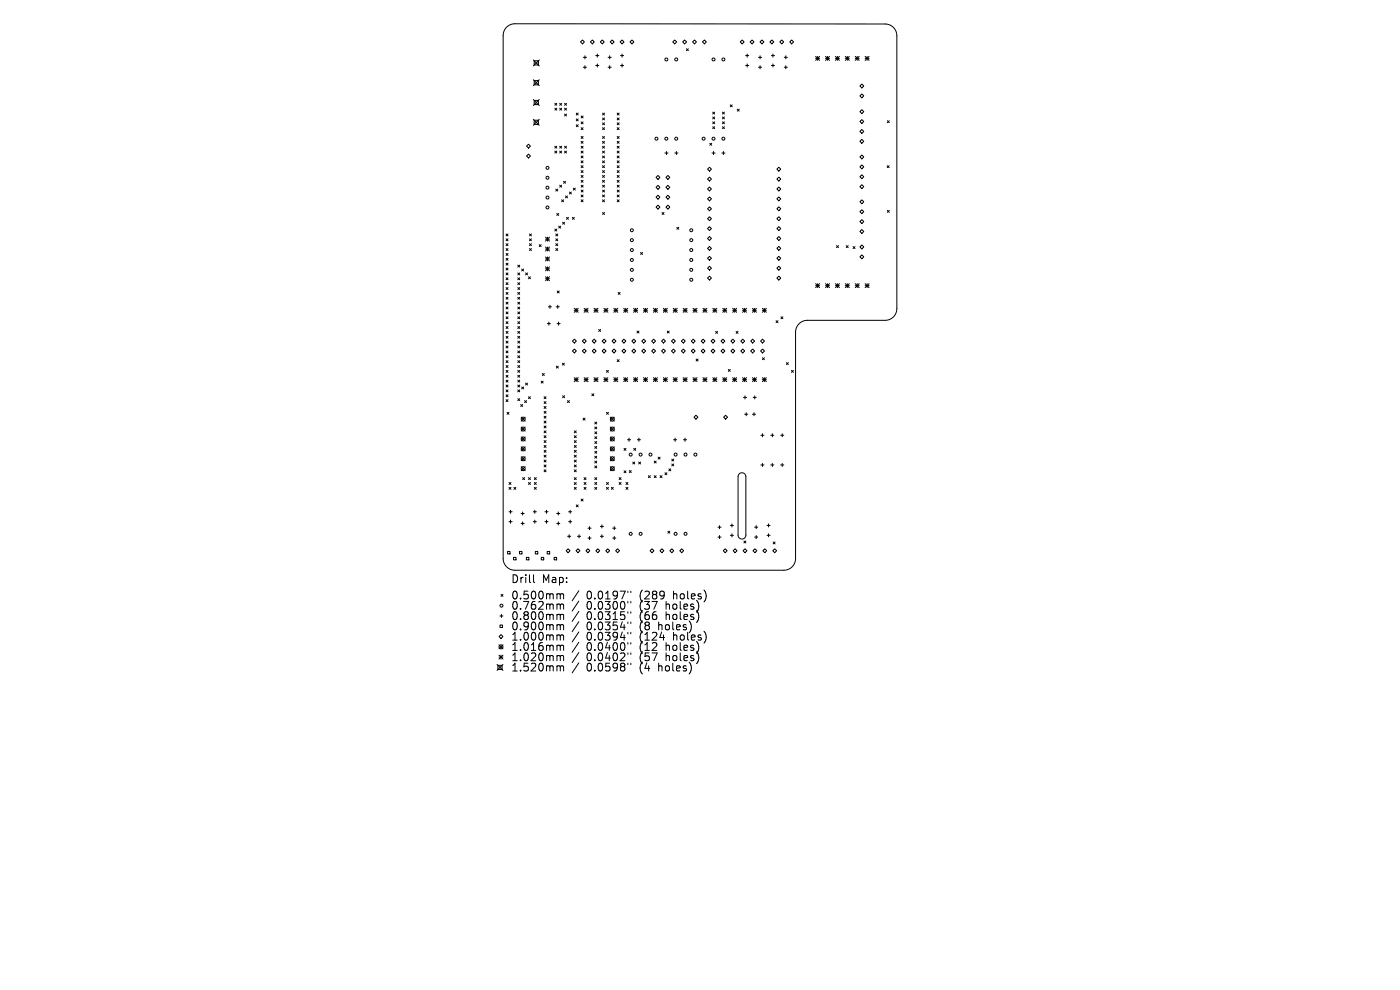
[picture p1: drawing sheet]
<svg xmlns="http://www.w3.org/2000/svg" width="297mm" height="210mm" viewBox="0 0 297 210" stroke-linecap="round" stroke-linejoin="round" font-family="sans-serif">
<defs><g id="words">
<g font-size="2.3">
<text x="108.4" y="123.9">Drill</text>
<text x="115" y="123.9">Map:</text>
<text x="108.4" y="127.4">0.500mm</text>
<text x="108.4" y="129.6">0.762mm</text>
<text x="108.4" y="131.7">0.800mm</text>
<text x="124.4" y="127.4">0.0197&quot;</text>
<text x="124.4" y="129.6">0.0300&quot;</text>
<text x="124.4" y="131.7">0.0315&quot;</text>
<text x="135.8" y="127.4">(289</text>
<text x="135.8" y="129.6">(37</text>
<text x="135.8" y="131.7">(66</text>
<text x="141.5" y="129.6">holes)</text>
<text x="141.5" y="131.7">holes)</text>
<text x="143" y="127.4">holes)</text>
<text x="108.4" y="133.9">0.900mm</text>
<text x="108.4" y="136.1">1.000mm</text>
<text x="124.4" y="133.9">0.0354&quot;</text>
<text x="124.4" y="136.1">0.0394&quot;</text>
<text x="135.8" y="133.9">(8</text>
<text x="135.8" y="136.1">(124</text>
<text x="139.9" y="133.9">holes)</text>
<text x="143" y="136.1">holes)</text>
<text x="108.4" y="138.3">1.016mm</text>
<text x="108.4" y="140.5">1.020mm</text>
<text x="108.4" y="142.7">1.520mm</text>
<text x="124.4" y="138.3">0.0400&quot;</text>
<text x="124.4" y="140.5">0.0402&quot;</text>
<text x="124.4" y="142.7">0.0598&quot;</text>
<text x="135.8" y="138.3">(12</text>
<text x="135.8" y="140.5">(57</text>
<text x="135.8" y="142.7">(4</text>
<text x="139.9" y="142.7">holes)</text>
<text x="141.5" y="138.3">holes)</text>
<text x="141.5" y="140.5">holes)</text>
</g>
</g></defs>
<g fill="none" stroke="#000" stroke-width=".21">
<path d="M107.5 5.8l.7-.5 1-.3 78.6 .1a2.48 2.48 0 0 1 2.5 2.5v57.9a2.48 2.48 0 0 1-2.5 2.4h-16.6a2.51 2.51 0 0 0-2.4 2.6v48a2.48 2.48 0 0 1-2.5 2.5h-57.1a2.48 2.48 0 0 1-2.5-2.5v-111l.3-1zM113.1 12.7l1.3 1.3M113.1 16.9l1.3 1.3M113.3 12.9h.9v.9h-.9zM113.3 17.1h.9v.9h-.9zM114.4 12.7l-1.3 1.3M114.4 16.9l-1.3 1.3M123.6 8.5l.4 .4-.4 .4-.4-.4zM123.8 12.2h.6M123.8 14.3h.6M124.1 11.8v.7M124.1 13.9v.7"/>
<path d="M125.7 8.5l.4 .4-.4 .4-.4-.4zM126.4 11.8h.6M126.4 13.9h.6M126.7 11.5v.6M126.7 13.6v.6M127.8 8.5l.4 .4-.4 .4-.4-.4zM129 12.2h.7M129 14.3h.7M129.3 11.8v.7M129.3 13.9v.7M129.9 8.5l.4 .4-.4 .4-.4-.4zM131.6 11.8h.7"/>
<path d="M131.6 13.9h.7M132 8.5l.4 .4-.4 .4-.4-.4zM132 11.5v.6M132 13.6v.6M134.1 8.5l.4 .4-.4 .4-.4-.4zM143.1 8.5l.4 .4-.4 .4-.4-.4zM145.2 8.5l.4 .4-.4 .4-.4-.4zM145.6 10.3l.4 .5M146 10.3l-.4 .5M147.3 8.5l.4 .4-.4 .4-.4-.4zM149.4 8.5l.5 .4-.5 .4-.4-.4zM157.4 8.5l.5 .4-.5 .4-.4-.4z"/>
<path d="M158.2 11.8h.6M158.2 13.9h.6M158.5 11.5v.6M158.5 13.6v.6M159.5 8.5l.5 .4-.5 .4-.4-.4zM160.9 12.2h.7M160.9 14.3h.7M161.2 11.8v.7M161.2 13.9v.7M161.6 8.5l.5 .4-.5 .4-.4-.4zM163.6 11.8h.7M163.6 13.9h.7"/>
<path d="M163.7 8.5l.5 .4-.5 .4-.4-.4zM164 11.5v.6M164 13.6v.6M165.8 8.5l.5 .4-.5 .4-.4-.4zM166.4 12.2h.6M166.4 14.3h.6M166.7 11.8v.7M166.7 13.9v.7M167.9 8.5l.5 .4-.5 .4-.4-.4zM173 12l.9 .8M173 12.4h.9M173.4 12v.8"/>
<path d="M173.9 12l-.9 .8M175.1 12.4h.9M175.1 12l.9 .8M175.6 12v.8M176 12l-.9 .8M177.2 12.4h.9M177.2 12l.9 .8M177.7 12v.8M178.1 12l-.9 .8M179.3 12.4h.9M179.3 12l.9 .8M179.8 12v.8"/>
<path d="M180.2 12l-.9 .8M181.4 12.4h.9M181.4 12l.9 .8M181.9 12v.8M182.3 12l-.9 .8M182.4 18.2l.4-.4 .4 .4-.4 .5zM183.5 12.4h.9M183.5 12l.9 .8M184 12v.8M184.4 12l-.9 .8M111.7 31l.4-.4 .4 .4-.4 .4zM111.7 33.1l.4-.4 .4 .4-.4 .4z"/>
<path d="M113.1 25.3l1.3 1.3M113.1 21.1l1.3 1.3M113.3 21.3h.9v.9h-.9zM113.3 25.5h.9v.9h-.9zM114.4 21.1l-1.3 1.3M114.4 25.3l-1.3 1.3M117.7 21.9l.4 .4M117.7 31l.4 .4M117.7 32.1l.4 .4M117.7 23l.4 .4M118.1 21.9l-.4 .4M118.1 31l-.4 .4"/>
<path d="M118.1 32.1l-.4 .4M118.1 23l-.4 .4M118.7 32.1l.4 .4M118.7 21.9l.4 .4M118.7 23l.4 .4M118.7 31l.4 .4M118.7 39.3l.4 .4M119.1 39.3l-.4 .4M119.1 31l-.4 .4M119.1 21.9l-.4 .4M119.1 23l-.4 .4M119.1 32.1l-.4 .4"/>
<path d="M119.6 38.5l.4 .4M119.8 23l.4 .4M119.8 32.1l.4 .4M119.8 21.9l.4 .4M119.8 24.2l.4 .4M119.8 31l.4 .4M120 38.5l-.4 .4M120.2 21.9l-.4 .4M120.2 31l-.4 .4M120.2 23l-.4 .4M120.2 24.2l-.4 .4M120.2 32.1l-.4 .4"/>
<path d="M121.6 39.9l.4 .4M122 39.9l-.4 .4M122.3 26.5l.4 .4M122.3 24l.4 .4M122.3 25.2l.4 .4M122.7 26.5l-.4 .4M122.7 24l-.4 .4M122.7 25.2l-.4 .4M123.3 24.6l.4 .4M123.3 25.8l.4 .5M123.3 27.1l.4 .4M123.3 28.9l.4 .5"/>
<path d="M123.3 30l.4 .4M123.3 31l.4 .4M123.3 32.1l.4 .4M123.3 33.1l.4 .4M123.3 34.1l.4 .4M123.3 35.2l.4 .4M123.3 36.2l.4 .4M123.3 37.2l.4 .4M123.3 38.3l.4 .4M123.3 39.3l.4 .4M123.7 38.3l-.4 .4M123.7 24.6l-.4 .4"/>
<path d="M123.7 25.8l-.4 .5M123.7 27.1l-.4 .4M123.7 28.9l-.4 .5M123.7 30l-.4 .4M123.7 31l-.4 .4M123.7 32.1l-.4 .4M123.7 33.1l-.4 .4M123.7 34.1l-.4 .4M123.7 35.2l-.4 .4M123.7 36.2l-.4 .4M123.7 37.2l-.4 .4M123.7 39.3l-.4 .4"/>
<path d="M127.8 31l.4 .4M127.8 32.1l.4 .4M127.8 30l.4 .4M127.8 28.9l.4 .5M127.8 33.1l.4 .4M127.8 34.1l.4 .4M127.8 35.2l.4 .4M127.8 36.2l.4 .4M127.8 37.2l.4 .4M127.8 38.3l.4 .4M127.8 24l.4 .4M127.8 25l.4 .4"/>
<path d="M127.8 26.1l.4 .4M127.8 27.1l.4 .4M127.8 39.3l.4 .4M128.2 38.3l-.4 .4M128.2 34.1l-.4 .4M128.2 35.2l-.4 .4M128.2 36.2l-.4 .4M128.2 37.2l-.4 .4M128.2 28.9l-.4 .5M128.2 30l-.4 .4M128.2 31l-.4 .4M128.2 32.1l-.4 .4"/>
<path d="M128.2 33.1l-.4 .4M128.2 24l-.4 .4M128.2 25l-.4 .4M128.2 26.1l-.4 .4M128.2 27.1l-.4 .4M128.2 39.3l-.4 .4M130.9 34.1l.4 .4M130.9 35.2l.4 .4M130.9 33.1l.4 .4M130.9 32.1l.4 .4M130.9 36.2l.4 .4M130.9 37.2l.4 .4"/>
<path d="M130.9 38.3l.4 .4M130.9 27.1l.4 .4M130.9 24l.4 .4M130.9 25l.4 .4M130.9 26.1l.4 .4M130.9 28.9l.4 .5M130.9 30l.4 .4M130.9 31l.4 .4M130.9 39.3l.5 .4M131.3 26.1l-.4 .4M131.3 27.1l-.4 .4M131.3 35.2l-.4 .4"/>
<path d="M131.3 31l-.4 .4M131.3 32.1l-.4 .4M131.3 34.1l-.4 .4M131.3 28.9l-.4 .5M131.3 30l-.4 .4M131.3 38.3l-.4 .4M131.3 24l-.4 .4M131.3 36.2l-.4 .4M131.3 37.2l-.4 .4M131.3 25l-.4 .4M131.3 33.1l-.4 .4M131.4 39.3l-.5 .4"/>
<path d="M139.2 37.6l.4-.4 .4 .4-.4 .4zM139.2 39.7l.4-.4 .4 .4-.4 .4zM141.1 32.5h.6M141.3 37.6l.4-.4 .4 .4-.4 .4zM141.3 39.7l.4-.4 .4 .4-.4 .4zM141.4 32.1v.7M143.2 32.5h.6M143.5 32.1v.7M150.1 35.9l.4-.4 .4 .4-.4 .4zM150.1 38l.4-.4 .4 .4-.4 .4zM150.6 30.4l.4 .4M151 30.4l-.4 .4"/>
<path d="M151 32.5h.7M151.2 23.8l.4 .4M151.2 24.8l.4 .4M151.2 25.8l.4 .5M151.2 26.9l.4 .4M151.4 32.1v.7M151.6 23.8l-.4 .4M151.6 25.8l-.4 .5M151.6 26.9l-.4 .4M151.6 24.8l-.4 .4M153.1 32.5h.7M153.3 26.9l.4 .4"/>
<path d="M153.3 23.8l.4 .4M153.3 24.8l.4 .4M153.3 25.8l.4 .5M153.5 32.1v.7M153.7 23.8l-.4 .4M153.7 24.8l-.4 .4M153.7 25.8l-.4 .5M153.7 26.9l-.4 .4M154.9 22.2l.4 .5M155.3 22.2l-.4 .5M156.4 23.2l.4 .4M156.8 23.2l-.4 .4"/>
<path d="M164.8 35.9l.4-.4 .4 .4-.4 .4zM164.8 38l.4-.4 .4 .4-.4 .4zM182.4 20.3l.4-.4 .4 .4-.4 .5zM182.4 23.7l.4-.4 .4 .4-.4 .4zM182.4 25.8l.4-.4 .4 .4-.4 .4zM182.4 27.9l.4-.4 .4 .4-.4 .4zM182.4 30l.4-.4 .4 .4-.4 .4zM182.4 33.3l.4-.4 .4 .4-.4 .4zM182.4 35.4l.4-.4 .4 .4-.4 .4zM182.4 37.5l.4-.4 .4 .4-.4 .4zM182.4 39.6l.4-.4 .4 .4-.4 .4zM188.2 35.2l.4 .4"/>
<path d="M188.2 25.6l.5 .4M188.6 35.2l-.4 .4M188.7 25.6l-.5 .4M107.4 49.6l.4 .4M107.4 50.7l.4 .4M107.4 51.7l.4 .4M107.4 52.7l.4 .4M107.4 53.8l.4 .4M107.4 54.8l.4 .4M107.4 55.8l.4 .4M107.4 56.9l.4 .4M107.4 57.9l.4 .4"/>
<path d="M107.4 58.9l.4 .4M107.4 60l.4 .4M107.8 49.6l-.4 .4M107.8 50.7l-.4 .4M107.8 51.7l-.4 .4M107.8 52.7l-.4 .4M107.8 53.8l-.4 .4M107.8 54.8l-.4 .4M107.8 55.8l-.4 .4M107.8 56.9l-.4 .4M107.8 57.9l-.4 .4M107.8 58.9l-.4 .4"/>
<path d="M107.8 60l-.4 .4M109.8 56.2l.5 .5M109.8 57.9l.5 .4M109.8 58.9l.5 .4M109.8 60l.5 .4M110.3 56.2l-.5 .5M110.3 57.9l-.5 .4M110.3 58.9l-.5 .4M110.3 60l-.5 .4M110.7 57.1l.4 .4M111.1 57.1l-.4 .4M111.5 57.9l.4 .4"/>
<path d="M111.9 57.9l-.4 .4M112.1 58.7l.4 .4M112.3 49.6l.4 .4M112.3 50.7l.4 .4M112.3 51.7l.4 .4M112.3 52.7l.4 .4M112.5 58.7l-.4 .4M112.7 49.6l-.4 .4M112.7 50.7l-.4 .4M112.7 51.7l-.4 .4M112.7 52.7l-.4 .4M114.4 51.9l.4 .4"/>
<path d="M114.8 51.9l-.4 .4M115.7 50.3l.9 .8M115.7 50.7h.9M115.7 52.4l.9 .8M115.7 52.8h.9M115.7 54.5l.9 .8M115.7 54.9h.9M115.7 56.6l.9 .9M115.7 57h.9M115.7 58.7l.9 .9M115.7 59.1h.9M116.1 50.3v.8"/>
<path d="M116.1 52.4v.8M116.1 54.5v.8M116.1 56.6v.9M116.1 58.7v.9M116.6 52.4l-.9 .8M116.6 54.5l-.9 .8M116.6 50.3l-.9 .8M116.6 56.6l-.9 .9M116.6 58.7l-.9 .9M117.7 48.6l.4 .4M117.9 40.1l.4 .4M117.9 49.6l.4 .4"/>
<path d="M117.9 50.7l.4 .4M117.9 51.7l.4 .4M117.9 52.7l.4 .4M118.1 48.6l-.4 .4M118.1 45.3l.4 .4M118.3 40.1l-.4 .4M118.3 49.6l-.4 .4M118.3 50.7l-.4 .4M118.3 51.7l-.4 .4M118.3 52.7l-.4 .4M118.5 45.3l-.4 .4M118.5 48l.4 .4"/>
<path d="M118.9 48l-.4 .4M119.1 42.4l.5 .4M119.4 47.1l.4 .5M119.6 42.4l-.5 .4M119.8 47.1l-.4 .5M120 41.6l.4 .4M120.2 46.1l.4 .4M120.4 41.6l-.4 .4M120.6 46.1l-.4 .4M120.8 40.7l.4 .4M121.2 40.7l-.4 .4M121.4 46.1l.4 .4"/>
<path d="M121.8 46.1l-.4 .4M123.3 41.4l.4 .4M123.3 42.4l.4 .4M123.3 40.3l.4 .4M123.7 41.4l-.4 .4M123.7 42.4l-.4 .4M123.7 40.3l-.4 .4M127.8 41.4l.4 .4M127.8 42.4l.4 .4M127.8 40.3l.4 .4M127.8 45.1l.4 .4M128.2 41.4l-.4 .4"/>
<path d="M128.2 42.4l-.4 .4M128.2 45.1l-.4 .4M128.2 40.3l-.4 .4M130.9 41.4l.4 .4M130.9 42.4l.4 .4M130.9 40.3l.5 .4M131.3 41.4l-.4 .4M131.3 42.4l-.4 .4M131.4 40.3l-.5 .4M135.9 53.6l.4 .4M136.3 53.6l-.4 .4M139.2 41.8l.4-.4 .4 .4-.4 .4z"/>
<path d="M139.2 43.9l.4-.4 .4 .4-.4 .4zM140.4 45.1l.5 .4M140.9 45.1l-.5 .4M141.3 41.8l.4-.4 .4 .4-.4 .4zM141.3 43.9l.4-.4 .4 .4-.4 .4zM143.6 48.2l.4 .4M144 48.2l-.4 .4M150.1 40.1l.4-.4 .4 .4-.4 .4zM150.1 42.2l.4-.4 .4 .4-.4 .4zM150.1 44.3l.4-.4 .4 .4-.4 .4zM150.1 46.4l.4-.4 .4 .4-.4 .4zM150.1 48.5l.4-.4 .4 .4-.4 .4z"/>
<path d="M150.1 50.6l.4-.4 .4 .4-.4 .4zM150.1 52.7l.4-.4 .4 .4-.4 .4zM150.1 54.8l.4-.4 .4 .4-.4 .4zM150.1 56.9l.4-.4 .4 .4-.4 .4zM150.1 59l.4-.4 .4 .4-.4 .4zM164.8 40.1l.4-.4 .4 .4-.4 .4zM164.8 42.2l.4-.4 .4 .4-.4 .4zM164.8 44.3l.4-.4 .4 .4-.4 .4zM164.8 46.4l.4-.4 .4 .4-.4 .4zM164.8 48.5l.4-.4 .4 .4-.4 .4zM164.8 50.6l.4-.4 .4 .4-.4 .4zM164.8 52.7l.4-.4 .4 .4-.4 .4z"/>
<path d="M164.8 54.8l.4-.4 .4 .4-.4 .4zM164.8 56.9l.4-.4 .4 .4-.4 .4zM164.8 59l.4-.4 .4 .4-.4 .4zM177.5 52.1l.4 .4M177.9 52.1l-.4 .4M179.5 52.1l.4 .4M179.9 52.1l-.4 .4M181 52.3l.4 .4M181.4 52.3l-.4 .4M182.4 42.8l.4-.4 .4 .4-.4 .4zM182.4 44.9l.4-.4 .4 .4-.4 .4zM182.4 47l.4-.4 .4 .4-.4 .4z"/>
<path d="M182.4 49.1l.4-.4 .4 .4-.4 .4zM182.4 52.4l.4-.4 .4 .4-.4 .4zM182.4 54.5l.4-.4 .4 .4-.4 .4zM188.2 44.6l.5 .4M188.7 44.6l-.5 .4M107.4 61l.4 .4M107.4 62l.4 .4M107.4 63.1l.4 .4M107.4 64.1l.4 .4M107.4 65.1l.4 .4M107.4 66.2l.4 .4M107.4 67.2l.4 .4"/>
<path d="M107.4 68.2l.4 .4M107.4 69.3l.4 .4M107.4 70.3l.4 .4M107.4 71.3l.4 .5M107.4 72.4l.4 .4M107.4 73.4l.4 .4M107.4 74.4l.4 .5M107.4 75.5l.4 .4M107.4 76.5l.4 .4M107.4 77.5l.4 .5M107.4 78.6l.4 .4M107.4 79.6l.4 .4"/>
<path d="M107.8 61l-.4 .4M107.8 62l-.4 .4M107.8 63.1l-.4 .4M107.8 64.1l-.4 .4M107.8 65.1l-.4 .4M107.8 66.2l-.4 .4M107.8 67.2l-.4 .4M107.8 68.2l-.4 .4M107.8 69.3l-.4 .4M107.8 70.3l-.4 .4M107.8 71.3l-.4 .5M107.8 72.4l-.4 .4"/>
<path d="M107.8 73.4l-.4 .4M107.8 74.4l-.4 .5M107.8 75.5l-.4 .4M107.8 76.5l-.4 .4M107.8 77.5l-.4 .5M107.8 78.6l-.4 .4M107.8 79.6l-.4 .4M109.8 61l.5 .4M109.8 62l.5 .4M109.8 63.1l.5 .4M109.8 64.1l.5 .4M109.8 65.1l.5 .4"/>
<path d="M109.8 66.2l.5 .4M109.8 67.2l.5 .4M109.8 68.2l.5 .4M109.8 69.3l.5 .4M109.8 70.3l.5 .4M109.8 71.3l.5 .5M109.8 72.4l.5 .4M109.8 73.4l.5 .4M109.8 74.4l.5 .5M109.8 75.5l.5 .4M109.8 76.5l.5 .4M109.8 77.5l.5 .5"/>
<path d="M109.8 78.6l.5 .4M109.8 79.6l.5 .4M110.3 61l-.5 .4M110.3 62l-.5 .4M110.3 63.1l-.5 .4M110.3 64.1l-.5 .4M110.3 65.1l-.5 .4M110.3 66.2l-.5 .4M110.3 67.2l-.5 .4M110.3 68.2l-.5 .4M110.3 69.3l-.5 .4M110.3 70.3l-.5 .4"/>
<path d="M110.3 71.3l-.5 .5M110.3 72.4l-.5 .4M110.3 73.4l-.5 .4M110.3 74.4l-.5 .5M110.3 75.5l-.5 .4M110.3 76.5l-.5 .4M110.3 77.5l-.5 .5M110.3 78.6l-.5 .4M110.3 79.6l-.5 .4M115.1 79.2l.4 .4M115.5 79.2l-.4 .4M116.1 68.6h.7"/>
<path d="M116.3 65.1h.7M116.4 68.3v.7M116.7 64.7v.7M118 65.1h.7M118 77.7l.4 .4M118.2 68.6h.6M118.2 61.7l.4 .4M118.3 64.7v.7M118.4 77.7l-.4 .4M118.5 68.3v.7M118.6 61.7l-.4 .4M119.3 77l.4 .5"/>
<path d="M119.7 77l-.4 .5M121.4 72.4l.5-.5 .4 .5-.4 .4zM121.4 74.5l.5-.5 .4 .5-.4 .4zM121.8 65.4l.9 .8M121.8 65.8h.9M122.2 65.4v.8M122.7 65.4l-.9 .8M123.5 72.4l.5-.5 .4 .5-.4 .4zM123.5 74.5l.5-.5 .4 .5-.4 .4zM123.9 65.8h.9M123.9 65.4l.9 .8M124.3 65.4v.8"/>
<path d="M124.8 65.4l-.9 .8M125.6 72.4l.5-.5 .4 .5-.4 .4zM125.6 74.5l.5-.5 .4 .5-.4 .4zM126 65.4l.9 .8M126 65.8h.9M126.4 65.4v.8M126.9 65.4l-.9 .8M127 69.9l.4 .4M127.4 69.9l-.4 .4M127.7 72.4l.5-.5 .4 .5-.4 .4zM127.7 74.5l.5-.5 .4 .5-.4 .4zM128.1 65.4l.9 .8"/>
<path d="M128.1 65.8h.9M128.5 65.4v.8M128.7 78.6l.4 .4M129 65.4l-.9 .8M129.1 78.6l-.4 .4M129.8 72.4l.5-.5 .4 .5-.4 .4zM129.8 74.5l.5-.5 .4 .5-.4 .4zM130.2 65.8h.9M130.2 65.4l.9 .8M130.6 65.4v.8M130.9 76.3l.4 .4M131.1 65.4l-.9 .8"/>
<path d="M131.1 62l.5 .4M131.3 76.3l-.4 .4M131.6 62l-.5 .4M131.9 72.4l.5-.5 .4 .5-.4 .4zM131.9 74.5l.5-.5 .4 .5-.4 .4zM132.3 65.8h.9M132.3 65.4l.9 .8M132.7 65.4v.8M133.2 65.4l-.9 .8M134 72.4l.5-.5 .4 .5-.4 .4zM134 74.5l.5-.5 .4 .5-.4 .4zM134.4 65.8h.9"/>
<path d="M134.4 65.4l.9 .8M134.8 65.4v.8M135.1 70.2l.5 .4M135.3 65.4l-.9 .8M135.6 70.2l-.5 .4M136.1 72.4l.5-.5 .4 .5-.4 .4zM136.1 74.5l.5-.5 .4 .5-.4 .4zM136.5 65.8h.9M136.5 65.4l.9 .8M136.9 65.4v.8M137.4 65.4l-.9 .8M138.2 72.4l.5-.5 .4 .5-.4 .4z"/>
<path d="M138.2 74.5l.5-.5 .4 .5-.4 .4zM138.6 65.8h.9M138.6 65.4l.9 .8M139 65.4v.8M139.5 65.4l-.9 .8M140.3 72.4l.5-.5 .4 .5-.4 .4zM140.3 74.5l.5-.5 .4 .5-.4 .4zM140.7 65.8h.9M140.7 65.4l.9 .8M141.1 65.4v.8M141.6 70.2l.4 .4M141.6 65.4l-.9 .8"/>
<path d="M142 70.2l-.4 .4M142.4 72.4l.5-.5 .4 .5-.4 .4zM142.4 74.5l.5-.5 .4 .5-.4 .4zM142.8 65.8h.9M142.8 65.4l.9 .8M143.2 65.4v.8M143.7 65.4l-.9 .8M144.5 72.4l.5-.5 .4 .5-.4 .4zM144.5 74.5l.5-.5 .4 .5-.4 .4zM144.9 65.4l.9 .8M144.9 65.8h.9M145.3 65.4v.8"/>
<path d="M145.8 65.4l-.9 .8M146.6 72.4l.5-.5 .4 .5-.4 .4zM146.6 74.5l.5-.5 .4 .5-.4 .4zM147 65.8h.9M147 65.4l.9 .8M147.4 65.4v.8M147.7 76.2l.4 .4M147.9 65.4l-.9 .8M148.1 76.2l-.4 .4M148.8 72.4l.4-.5 .4 .5-.4 .4zM148.8 74.5l.4-.5 .4 .5-.4 .4zM149.1 65.8h.9"/>
<path d="M149.1 65.4l.9 .8M149.5 65.4v.8M150 65.4l-.9 .8M150.9 72.4l.4-.5 .4 .5-.4 .4zM150.9 74.5l.4-.5 .4 .5-.4 .4zM151.2 65.4l.9 .8M151.2 65.8h.9M151.6 65.4v.8M151.8 70.3l.4 .4M152.1 65.4l-.9 .8M152.2 70.3l-.4 .4M153 72.4l.4-.5 .4 .5-.4 .4z"/>
<path d="M153 74.5l.4-.5 .4 .5-.4 .4zM153.3 65.8h.9M153.3 65.4l.9 .8M153.7 65.4v.8M154.2 65.4l-.9 .8M154.5 78.4l.4 .4M154.9 78.4l-.4 .4M155.1 72.4l.4-.5 .4 .5-.4 .4zM155.1 74.5l.4-.5 .4 .5-.4 .4zM155.4 65.8h.9M155.4 65.4l.9 .8M155.8 65.4v.8"/>
<path d="M156.2 70.3l.4 .4M156.3 65.4l-.9 .8M156.6 70.3l-.4 .4M157.2 72.4l.4-.5 .4 .5-.4 .4zM157.2 74.5l.4-.5 .4 .5-.4 .4zM157.5 65.8h.9M157.5 65.4l.9 .8M158 65.4v.8M158.4 65.4l-.9 .8M159.3 72.4l.4-.5 .4 .5-.4 .4zM159.3 74.5l.4-.5 .4 .5-.4 .4zM159.6 65.8h.9"/>
<path d="M159.6 65.4l.9 .8M160.1 65.4v.8M160.5 65.4l-.9 .8M161.4 72.4l.4-.5 .4 .5-.4 .4zM161.4 74.5l.4-.5 .4 .5-.4 .4zM161.7 65.4l.9 .8M161.7 65.8h.9M161.7 75.9l.5 .4M162.2 65.4v.8M162.2 75.9l-.5 .4M162.6 65.4l-.9 .8M164.6 68l.5 .4"/>
<path d="M165.1 68l-.5 .4M165.7 67.2l.4 .4M166.1 67.2l-.4 .4M166.8 76.9l.4 .4M167.2 76.9l-.4 .4M167.9 78.6l.4 .4M168.3 78.6l-.4 .4M173 60.2l.9 .8M173 60.6h.9M173.4 60.2v.8M173.9 60.2l-.9 .8M175.1 60.6h.9"/>
<path d="M175.1 60.2l.9 .8M175.6 60.2v.8M176 60.2l-.9 .8M177.2 60.6h.9M177.2 60.2l.9 .8M177.7 60.2v.8M178.1 60.2l-.9 .8M179.3 60.6h.9M179.3 60.2l.9 .8M179.8 60.2v.8M180.2 60.2l-.9 .8M181.4 60.6h.9"/>
<path d="M181.4 60.2l.9 .8M181.9 60.2v.8M182.3 60.2l-.9 .8M183.5 60.6h.9M183.5 60.2l.9 .8M184 60.2v.8M184.4 60.2l-.9 .8M107.4 80.6l.4 .5M107.4 81.7l.4 .4M107.4 82.7l.4 .4M107.4 83.7l.4 .5M107.4 84.8l.4 .4"/>
<path d="M107.6 87.5l.4 .4M107.8 80.6l-.4 .5M107.8 81.7l-.4 .4M107.8 82.7l-.4 .4M107.8 83.7l-.4 .5M107.8 84.8l-.4 .4M108 87.5l-.4 .4M109.8 80.6l.5 .5M109.8 81.7l.5 .4M109.8 82.7l.5 .4M109.8 84.6l.5 .4M110.3 80.6l-.5 .5"/>
<path d="M110.3 81.7l-.5 .4M110.3 82.7l-.5 .4M110.3 84.6l-.5 .4M110.5 85.8l.4 .4M110.6 88.5l.8 .8M110.6 90.6l.8 .8M110.6 92.7l.8 .8M110.6 94.8l.8 .8M110.6 96.9l.8 .8M110.6 99l.8 .8M110.7 82.1l.4 .4M110.9 85.8l-.4 .4"/>
<path d="M111.1 82.1l-.4 .4M111.3 85l.4 .4M111.4 94.8l-.8 .8M111.4 96.9l-.8 .8M111.4 88.5l-.8 .8M111.4 90.6l-.8 .8M111.4 92.7l-.8 .8M111.4 99l-.8 .8M111.5 81.3l.4 .4M111.7 85l-.4 .4M111.9 81.3l-.4 .4M112.1 84.2l.4 .4"/>
<path d="M112.5 84.2l-.4 .4M114.8 80.8l.4 .5M115.2 80.8l-.4 .5M115.4 84.2l.4 .4M115.4 86.2l.4 .4M115.4 87.3l.4 .4M115.4 88.3l.4 .4M115.4 85.2l.4 .4M115.4 89.3l.4 .4M115.4 90.4l.4 .4M115.4 91.4l.4 .4M115.4 92.4l.4 .4"/>
<path d="M115.4 93.5l.4 .4M115.4 94.5l.4 .4M115.4 95.5l.4 .4M115.4 96.6l.4 .4M115.4 97.6l.4 .4M115.4 98.6l.4 .4M115.4 99.7l.4 .4M115.8 84.2l-.4 .4M115.8 85.2l-.4 .4M115.8 86.2l-.4 .4M115.8 87.3l-.4 .4M115.8 88.3l-.4 .4"/>
<path d="M115.8 89.3l-.4 .4M115.8 90.4l-.4 .4M115.8 91.4l-.4 .4M115.8 92.4l-.4 .4M115.8 93.5l-.4 .4M115.8 94.5l-.4 .4M115.8 95.5l-.4 .4M115.8 96.6l-.4 .4M115.8 97.6l-.4 .4M115.8 98.6l-.4 .4M115.8 99.7l-.4 .4M119.4 84l.4 .4"/>
<path d="M119.8 84l-.4 .4M120.4 85l.4 .4M120.8 85l-.4 .4M121.8 80.1l.9 .9M121.8 80.5h.9M121.8 96.6l.5 .4M121.8 95.5l.5 .4M121.8 91.4l.5 .4M121.8 92.4l.5 .4M121.8 93.5l.5 .4M121.8 94.5l.5 .4M121.8 97.6l.5 .4"/>
<path d="M121.8 98.6l.5 .4M121.8 99.7l.5 .4M122.2 80.1v.9M122.3 91.4l-.5 .4M122.3 92.4l-.5 .4M122.3 93.5l-.5 .4M122.3 94.5l-.5 .4M122.3 95.5l-.5 .4M122.3 96.6l-.5 .4M122.3 97.6l-.5 .4M122.3 98.6l-.5 .4M122.3 99.7l-.5 .4"/>
<path d="M122.7 80.1l-.9 .9M123.7 88.7l.4 .4M123.9 80.5h.9M123.9 80.1l.9 .9M124.1 88.7l-.4 .4M124.3 80.1v.9M124.8 80.1l-.9 .9M125.6 83.5l.4 .5M126 83.5l-.4 .5M126 80.5h.9M126 80.1l.9 .9M126.2 95.7l.4 .5"/>
<path d="M126.2 96.8l.4 .4M126.2 97.8l.4 .4M126.2 98.8l.4 .5M126.2 89.5l.4 .4M126.2 90.6l.4 .4M126.2 91.6l.4 .4M126.2 92.6l.4 .4M126.2 93.7l.4 .4M126.2 94.7l.4 .4M126.4 80.1v.9M126.6 89.5l-.4 .4M126.6 90.6l-.4 .4"/>
<path d="M126.6 91.6l-.4 .4M126.6 92.6l-.4 .4M126.6 93.7l-.4 .4M126.6 94.7l-.4 .4M126.6 95.7l-.4 .5M126.6 96.8l-.4 .4M126.6 97.8l-.4 .4M126.6 98.8l-.4 .5M126.9 80.1l-.9 .9M128.1 80.5h.9M128.1 80.1l.9 .9M128.5 80.1v.9"/>
<path d="M128.7 87.5l.4 .4M129 80.1l-.9 .9M129.1 87.5l-.4 .4M129.5 99l.8 .8M129.5 88.5l.8 .8M129.5 90.6l.8 .8M129.5 92.7l.8 .8M129.5 94.8l.8 .8M129.5 96.9l.8 .8M130.2 80.1l.9 .9M130.2 80.5h.9M130.3 88.5l-.8 .8"/>
<path d="M130.3 90.6l-.8 .8M130.3 92.7l-.8 .8M130.3 94.8l-.8 .8M130.3 96.9l-.8 .8M130.3 99l-.8 .8M130.6 80.1v.9M131.1 80.1l-.9 .9M132.3 80.5h.9M132.3 80.1l.9 .9M132.4 99.9l.4 .4M132.4 95.1l.4 .4M132.7 80.1v.9"/>
<path d="M132.8 95.1l-.4 .4M132.8 99.9l-.4 .4M133.1 93.3h.7M133.2 80.1l-.9 .9M133.4 92.9v.7M133.5 99.8l.4 .4M133.9 99.8l-.4 .4M134.2 98l.5 .4M134.4 80.5h.9M134.4 80.1l.9 .9M134.4 95.1l.5 .4M134.7 98l-.5 .4"/>
<path d="M134.8 80.1v.9M134.9 95.1l-.5 .4M135.2 93.3h.7M135.3 80.1l-.9 .9M135.5 98l.4 .4M135.5 92.9v.7M135.9 98l-.4 .4M136.5 80.5h.9M136.5 80.1l.9 .9M136.9 80.1v.9M137.4 80.1l-.9 .9M138.6 80.5h.9"/>
<path d="M138.6 80.1l.9 .9M138.8 97.8l.4 .4M139 80.1v.9M139.2 97.8l-.4 .4M139.5 80.1l-.9 .9M139.6 97l.4 .4M140 97l-.4 .4M140.7 80.5h.9M140.7 80.1l.9 .9M141.1 80.1v.9M141.6 80.1l-.9 .9M141.9 99.5l.4 .4"/>
<path d="M142.3 99.5l-.4 .4M142.5 97.4l.4 .4M142.5 98.4l.4 .4M142.8 80.5h.9M142.8 80.1l.9 .9M142.9 93.3h.7M142.9 98.4l-.4 .4M142.9 97.4l-.4 .4M143.2 92.9v.7M143.2 80.1v.9M143.7 80.1l-.9 .9M144.9 80.5h.9"/>
<path d="M144.9 80.1l.9 .9M145 93.3h.7M145.3 92.9v.7M145.3 80.1v.9M145.8 80.1l-.9 .9M147 80.5h.9M147 80.1l.9 .9M147.4 80.1v.9M147.6 88.1l.5 .4-.5 .4-.4-.4zM147.9 80.1l-.9 .9M149.1 80.5h.9M149.1 80.1l.9 .9"/>
<path d="M149.5 80.1v.9M150 80.1l-.9 .9M151.2 80.5h.9M151.2 80.1l.9 .9M151.6 80.1v.9M152.1 80.1l-.9 .9M153.3 80.5h.9M153.3 80.1l.9 .9M153.7 80.1v.9M153.9 88.1l.4 .4-.4 .4-.4-.4zM154.2 80.1l-.9 .9M155.4 80.5h.9"/>
<path d="M155.4 80.1l.9 .9M155.8 80.1v.9M156.3 80.1l-.9 .9M157.5 80.5h.9M157.5 80.1l.9 .9M157.7 84.3h.7M158 80.1v.9M158 87.9h.6M158 84v.6M158.3 87.5v.7M158.4 80.1l-.9 .9M159.6 87.9h.7"/>
<path d="M159.6 80.1l.9 .9M159.6 80.5h.9M159.8 84.3h.6M160 87.5v.7M160.1 80.1v.9M160.1 84v.6M160.5 80.1l-.9 .9M161.4 92.3h.7M161.4 98.6h.7M161.7 80.5h.9M161.7 80.1l.9 .9M161.7 92v.7"/>
<path d="M161.7 98.3v.7M162.2 80.1v.9M162.6 80.1l-.9 .9M163.5 92.3h.7M163.5 98.6h.7M163.8 92v.7M163.8 98.3v.7M165.6 92.3h.7M165.6 98.6h.7M165.9 92v.7M165.9 98.3v.7M107.7 117h.5v.5h-.5z"/>
<path d="M108 108.6h.6M108 110.7h.6M108 102.4l.4 .4M108 103.4l.4 .4M108.3 108.2v.7M108.3 110.3v.7M108.4 102.4l-.4 .4M108.4 103.4l-.4 .4M108.9 118.2h.6v.6h-.6zM109 103.4l.4 .4M109.4 103.4l-.4 .4M110.2 117h.5v.5h-.5z"/>
<path d="M110.5 108.9h.7M110.5 111h.7M110.9 101.3l.4 .4M110.9 108.6v.7M110.9 110.7v.7M111.3 101.3l-.4 .4M111.7 118.2h.5v.6h-.5zM112.1 101.3l.4 .4M112.1 102.4l.4 .4M112.5 101.3l-.4 .4M112.5 102.4l-.4 .4M113.1 108.6h.7"/>
<path d="M113.1 110.7h.7M113.4 101.3l.4 .4M113.4 102.4l.4 .4M113.4 103.4l.4 .4M113.5 108.2v.7M113.5 110.3v.7M113.6 117h.5v.5h-.5zM113.8 101.3l-.4 .4M113.8 102.4l-.4 .4M113.8 103.4l-.4 .4M114.8 118.2h.5v.6h-.5zM115.6 108.6h.7"/>
<path d="M115.6 110.7h.7M115.9 108.2v.7M115.9 110.3v.7M116.1 117h.5v.5h-.5zM117.6 118.2h.5v.6h-.5zM118.1 108.9h.7M118.1 111h.7M118.4 108.6v.7M118.4 110.7v.7M120.4 113.8h.7M120.5 116.4l.4 .4-.4 .4-.4-.4zM120.6 108.6h.7"/>
<path d="M120.6 110.7h.7M120.7 113.4v.7M121 108.2v.7M121 110.3v.7M121.8 101.3l.5 .4M121.8 102.4l.5 .4M121.8 103.4l.5 .4M122.3 101.3l-.5 .4M122.3 102.4l-.5 .4M122.3 103.4l-.5 .4M122.3 107.1l.4 .4M122.5 113.8h.7"/>
<path d="M122.6 116.4l.4 .4-.4 .4-.4-.4zM122.7 107.1l-.4 .4M122.8 113.4v.7M123.3 105.9l.4 .4M123.7 105.9l-.4 .4M123.9 103.4l.4 .4M123.9 101.3l.4 .4M123.9 102.4l.4 .4M124.3 116.8l.4-.4 .4 .4-.4 .4zM124.3 101.3l-.4 .4M124.3 102.4l-.4 .4M124.3 103.4l-.4 .4"/>
<path d="M124.7 112h.7M124.7 114.1h.7M125.1 111.7v.7M125.1 113.8v.7M126.2 101.3l.4 .4M126.2 102.4l.4 .4M126.2 103.4l.4 .4M126.4 116.8l.4-.4 .4 .4-.4 .4zM126.6 101.3l-.4 .4M126.6 102.4l-.4 .4M126.6 103.4l-.4 .4M127.4 113.8h.6"/>
<path d="M127.4 111.7h.6M127.7 111.3v.7M127.7 113.4v.7M128.5 116.8l.4-.4 .4 .4-.4 .4zM128.7 103.4l.4 .4M128.7 102.4l.4 .4M129.1 102.4l-.4 .4M129.1 103.4l-.4 .4M129.7 103.4l.4 .4M130 112h.6M130 114.1h.6M130.1 103.4l-.4 .4"/>
<path d="M130.3 111.7v.7M130.3 113.8v.7M130.6 116.8l.4-.4 .4 .4-.4 .4zM131.3 101.3l.5 .4M131.3 102.4l.5 .4M131.8 101.3l-.5 .4M131.8 102.4l-.5 .4M132.8 103.4l.4 .4M132.8 102.4l.4 .4M133.2 102.4l-.4 .4M133.2 103.4l-.4 .4M137.6 100.9l.4 .4"/>
<path d="M138 100.9l-.4 .4M138.3 116.4l.4 .4-.4 .4-.4-.4zM138.8 100.9l.4 .4M139.2 100.9l-.4 .4M140 100.9l.4 .4M140.4 116.4l.4 .4-.4 .4-.4-.4zM140.4 100.9l-.4 .4M141.1 100.3l.4 .4M141.5 100.3l-.4 .4M141.7 112.7l.4 .4M142.1 112.7l-.4 .4M142.1 116.8l.4-.4 .4 .4-.4 .4z"/>
<path d="M144.6 116.4l.4 .4-.4 .4-.4-.4zM152.3 111.8h.7M152.3 113.9h.7M152.6 111.5v.7M152.6 113.6v.7M153.4 116.8l.4-.4 .5 .4-.5 .4zM154.9 111.5h.7M154.9 113.6h.7M155.3 111.1v.7M155.3 113.2v.7M155.5 116.8l.4-.4 .5 .4-.5 .4zM156.8 100.5a.83 .83 0 0 1 .9-.2 .83 .83 0 0 1 .5 .8v12.4a.83 .83 0 0 1-.8 .8 .83 .83 0 0 1-.8-.8v-12.4z"/>
<path d="M157.6 116.8l.4-.4 .5 .4-.5 .4zM157.8 114.8l.4 .4M158.2 114.8l-.4 .4M160.1 111.8h.7M160.1 113.9h.7M160.1 116.4l.5 .4-.5 .4-.4-.4zM160.4 111.5v.7M160.4 113.6v.7M161.8 116.8l.4-.4 .5 .4-.5 .4zM162.7 111.5h.7M162.7 113.6h.7M163 111.1v.7"/>
<path d="M163 113.2v.7M164 115l.4 .4M164.3 116.4l.5 .4-.5 .4-.4-.4zM164.4 115l-.4 .4M105.9 139l.8 .8M105.9 139.4h.8M105.9 136.8l.8 .8M106 130.7h.7M106.1 132.6h.5v.5h-.5zM106.3 139v.8M106.3 134.6l.4 .4-.4 .4-.4-.4zM106.3 126.1l.4 .4"/>
<path d="M106.4 130.3v.7M106.7 126.1l-.4 .4M106.7 136.8l-.8 .8M106.7 139l-.8 .8M113.2 121.9v1.4l.2 .3M118.4 126l.5 .2M118.4 128.1l.5 .3M118.4 130.3l.5 .3M118.4 132.5l.5 .2M118.4 134.7l.5 .2M118.4 136.9l.5 .2M118.4 139.1l.5 .2"/>
<path d="M118.9 126.2l.2-.2h.4l.1 1.1M118.9 126.2v.9M118.9 128.4v.8M118.9 130.6v.8M118.9 132.7v.9M118.9 134.9v.9M118.9 137.1v.9M118.9 139.3v.9M118.9 128.4l.2-.3 .4 .1 .1 1M118.9 130.6l.2-.3 .4 .1 .1 1M118.9 132.7l.2-.2 .4 .1 .1 1M118.9 134.9l.2-.2 .4 .1 .1 1"/>
<path d="M118.9 137.1l.2-.2h.4l.1 1.1M118.9 139.3l.2-.2h.4l.1 1.1M122.8 125.3l-1.4 2.1M122.8 127.5l-1.4 2.1M122.8 129.7l-1.4 2.1M122.8 131.9l-1.4 2.1M122.8 134.1l-1.4 2.1M122.8 136.2l-1.4 2.2M122.8 138.4l-1.4 2.1M133.2 125.4v.3M133.2 127.6v.3M133.2 129.8v.3"/>
<path d="M133.2 132v.3M133.2 134.1v.3M133.2 136.3v.3M133.2 138.5v.3M133.8 125.4v.3M133.8 127.6v.3M133.8 129.8v.3M133.8 132v.3M133.8 134.1v.3M133.8 136.3v.3M133.8 138.5v.3M105.4 141l1.3 1.2"/>
<path d="M105.6 141.1h.9v.9h-.9zM106.7 141l-1.3 1.2M118.4 141.2l.5 .3M118.9 141.5v.8M118.9 141.5l.2-.3 .4 .1 .1 1M122.8 140.6l-1.4 2.1M133.2 140.7v.3M133.8 140.7v.3"/>
<circle cx="141.4" cy="12.6" r=".32"/>
<circle cx="143.5" cy="12.6" r=".32"/>
<circle cx="151.4" cy="12.6" r=".32"/>
<circle cx="153.5" cy="12.6" r=".32"/>
<circle cx="116.1" cy="39.8" r=".32"/>
<circle cx="116.1" cy="37.7" r=".32"/>
<circle cx="116.1" cy="35.6" r=".32"/>
<circle cx="139.3" cy="29.4" r=".32"/>
<circle cx="141.4" cy="29.4" r=".32"/>
<circle cx="143.5" cy="29.4" r=".32"/>
<circle cx="149.3" cy="29.4" r=".32"/>
<circle cx="151.4" cy="29.4" r=".32"/>
<circle cx="153.5" cy="29.4" r=".32"/>
<circle cx="116.1" cy="41.9" r=".32"/>
<circle cx="116.1" cy="44" r=".32"/>
<circle cx="134" cy="50.9" r=".32"/>
<circle cx="134" cy="55.1" r=".32"/>
<circle cx="134" cy="53" r=".32"/>
<circle cx="134" cy="57.2" r=".32"/>
<circle cx="134" cy="59.3" r=".32"/>
<circle cx="134" cy="48.8" r=".32"/>
<circle cx="146.6" cy="50.9" r=".32"/>
<circle cx="146.6" cy="55.1" r=".32"/>
<circle cx="146.6" cy="59.3" r=".32"/>
<circle cx="146.6" cy="57.2" r=".32"/>
<circle cx="146.6" cy="53" r=".32"/>
<circle cx="146.6" cy="48.8" r=".32"/>
<circle cx="111" cy="93.1" r=".42"/>
<circle cx="111" cy="91" r=".42"/>
<circle cx="111" cy="88.9" r=".42"/>
<circle cx="111" cy="95.2" r=".42"/>
<circle cx="111" cy="97.3" r=".42"/>
<circle cx="111" cy="99.4" r=".42"/>
<circle cx="129.9" cy="93.1" r=".42"/>
<circle cx="129.9" cy="88.9" r=".42"/>
<circle cx="129.9" cy="91" r=".42"/>
<circle cx="129.9" cy="95.2" r=".42"/>
<circle cx="129.9" cy="97.3" r=".42"/>
<circle cx="129.9" cy="99.4" r=".42"/>
<circle cx="133.8" cy="96.4" r=".32"/>
<circle cx="135.9" cy="96.4" r=".32"/>
<circle cx="138" cy="96.4" r=".32"/>
<circle cx="143.3" cy="96.4" r=".32"/>
<circle cx="145.4" cy="96.4" r=".32"/>
<circle cx="147.5" cy="96.4" r=".32"/>
<circle cx="133.8" cy="113.2" r=".32"/>
<circle cx="135.9" cy="113.2" r=".32"/>
<circle cx="143.3" cy="113.2" r=".32"/>
<circle cx="145.4" cy="113.2" r=".32"/>
<circle cx="106.3" cy="137.2" r=".42"/>
<circle cx="106.4" cy="128.5" r=".32"/>
</g>
<use href="#words"/>
</svg>
